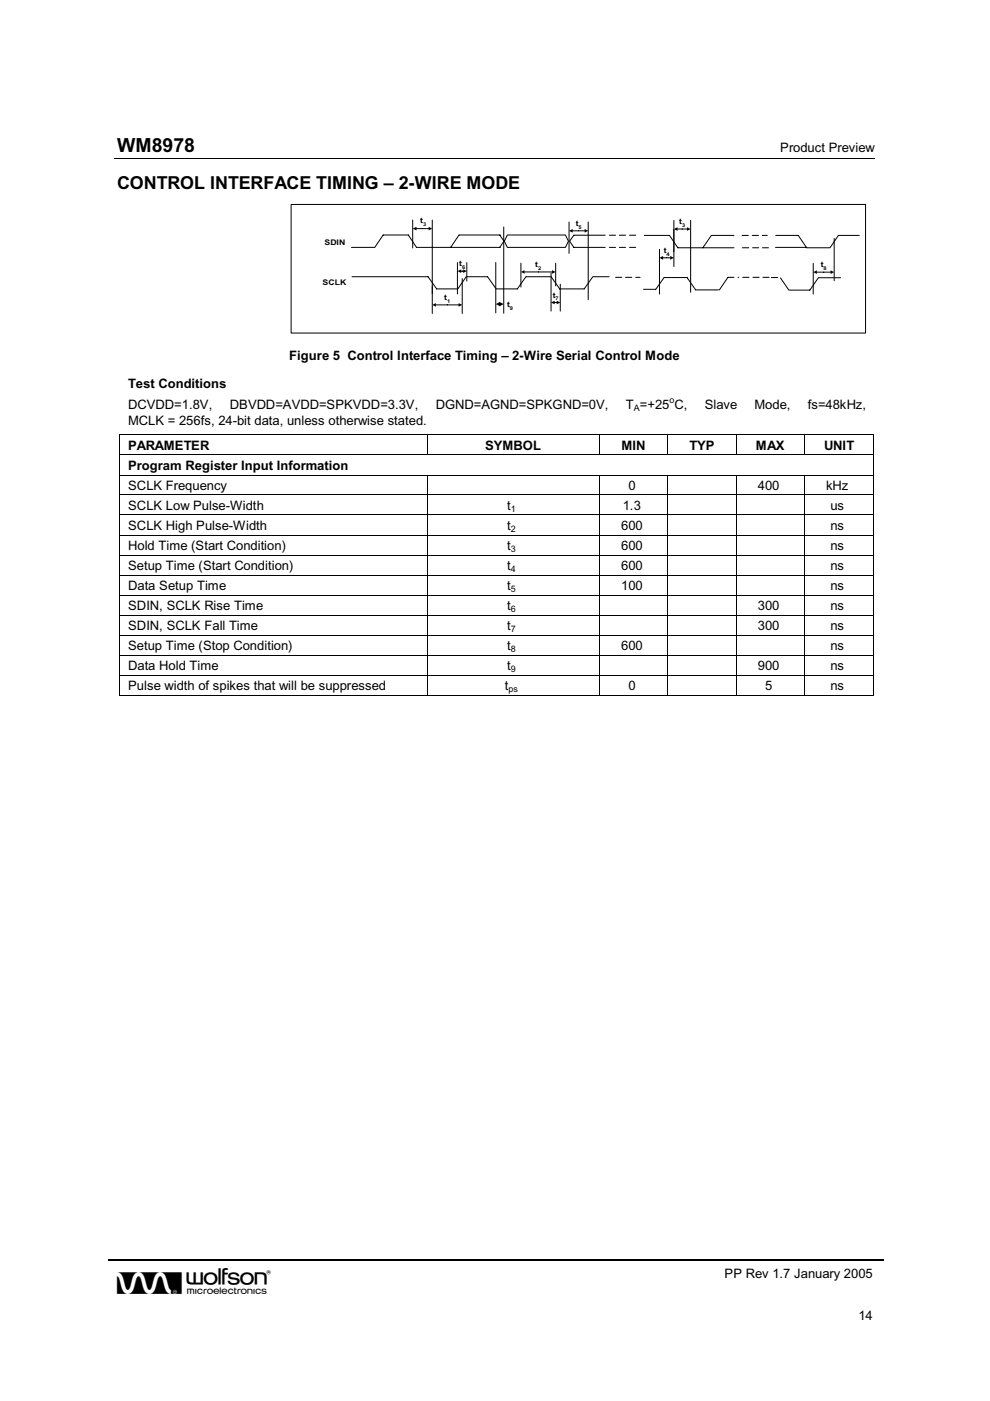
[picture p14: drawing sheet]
<svg xmlns="http://www.w3.org/2000/svg" width="210mm" height="297mm" viewBox="0 0 210 297" stroke-linecap="round" stroke-linejoin="round" font-family="sans-serif">
<defs><g id="words">
<text font-size="6.9" x="24.8" y="274.4">w</text>
<text font-size="4.1" x="24.8" y="32.3">WM8978</text>
<text font-size="3.8" x="24.8" y="40">CONTROL INTERFACE TIMING – 2-WIRE MODE</text>
<g font-size="2.8">
<text x="165.4" y="32.3">Product Preview</text>
<text x="61.3" y="76.4">Figure 5 Control Interface Timing – 2-Wire Serial Control Mode</text>
<text x="27.2" y="82.3">Test Conditions</text>
<text x="27.2" y="86.7">DCVDD=1.8V,</text>
<text x="48.7" y="86.7">DBVDD=AVDD=SPKVDD=3.3V,</text>
<text x="92.4" y="86.7">DGND=AGND=SPKGND=0V,</text>
<text x="132.7" y="86.7">T =+25 C,</text>
<text x="149.4" y="86.7">Slave</text>
<text x="160" y="86.7">Mode,</text>
<text x="171.3" y="86.7">fs=48kHz,</text>
<text x="27.2" y="90.1">MCLK = 256fs, 24-bit data, unless otherwise stated.</text>
<text x="27.2" y="95.4">PARAMETER</text>
<text x="102.9" y="95.4">SYMBOL</text>
<text x="131.7" y="95.4">MIN</text>
<text x="146.2" y="95.4">TYP</text>
<text x="160.3" y="95.4">MAX</text>
<text x="174.7" y="95.4">UNIT</text>
<text x="27.2" y="99.6">Program Register Input Information</text>
<text x="27.2" y="103.9">SCLK Frequency</text>
<text x="133.2" y="103.9">0</text>
<text x="160.7" y="103.9">400</text>
<text x="175.1" y="103.9">kHz</text>
<text x="27.2" y="108.1">SCLK Low Pulse-Width</text>
<text x="27.2" y="112.4">SCLK High Pulse-Width</text>
<text x="107.5" y="108.2">t</text>
<text x="107.5" y="112.4">t</text>
<text x="131.7" y="112.4">600</text>
<text x="132" y="108.2">1.3</text>
<text x="176.1" y="108.2">us</text>
<text x="176.1" y="112.4">ns</text>
<text x="27.2" y="116.6">Hold Time (Start Condition)</text>
<text x="107.5" y="116.6">t</text>
<text x="131.7" y="116.6">600</text>
<text x="176.1" y="116.6">ns</text>
<text x="27.2" y="120.9">Setup Time (Start Condition)</text>
<text x="27.2" y="125.1">Data Setup Time</text>
<text x="107.5" y="120.9">t</text>
<text x="107.5" y="125.1">t</text>
<text x="131.7" y="120.9">600</text>
<text x="131.7" y="125.1">100</text>
<text x="176.1" y="120.9">ns</text>
<text x="176.1" y="125.1">ns</text>
<text x="27.2" y="129.3">SDIN, SCLK Rise Time</text>
<text x="107.5" y="129.4">t</text>
<text x="160.7" y="129.4">300</text>
<text x="176.1" y="129.4">ns</text>
<text x="27.2" y="133.6">SDIN, SCLK Fall Time</text>
<text x="27.2" y="137.8">Setup Time (Stop Condition)</text>
<text x="107.5" y="133.6">t</text>
<text x="107.5" y="137.9">t</text>
<text x="131.7" y="137.9">600</text>
<text x="160.7" y="133.6">300</text>
<text x="176.1" y="133.6">ns</text>
<text x="176.1" y="137.9">ns</text>
<text x="27.2" y="142.1">Data Hold Time</text>
<text x="107.5" y="142.1">t</text>
<text x="160.7" y="142.1">900</text>
<text x="176.1" y="142.1">ns</text>
<text x="27.2" y="146.3">Pulse width of spikes that will be suppressed</text>
<text x="107" y="146.3">t</text>
<text x="133.2" y="146.3">0</text>
<text x="162.2" y="146.3">5</text>
<text x="176.1" y="146.3">ns</text>
<text x="153.6" y="271.1">PP Rev 1.7 January 2005</text>
<text x="182" y="279.9">14</text>
</g>
<g font-size="1.9">
<text x="134.4" y="87">A</text>
<text x="141.9" y="85.3">o</text>
<text x="108.3" y="108.5">1</text>
<text x="108.3" y="112.7">2</text>
<text x="108.3" y="117">3</text>
<text x="108.3" y="121.2">4</text>
<text x="108.3" y="125.5">5</text>
<text x="108.3" y="129.7">6</text>
<text x="108.3" y="133.9">7</text>
<text x="108.3" y="138.2">8</text>
<text x="108.3" y="142.5">9</text>
<text x="107.8" y="146.7">ps</text>
</g>
<g font-size="1.6">
<text x="89.1" y="47.3">t</text>
<text x="122.1" y="47.9">t</text>
<text x="144" y="47.5">t</text>
<text x="68.8" y="52">SDIN</text>
<text x="140.7" y="53.7">t</text>
<text x="97.4" y="56.5">t</text>
<text x="113.5" y="56.6">t</text>
<text x="174" y="56.7">t</text>
<text x="68.4" y="60.5">SCLK</text>
<text x="94.2" y="63.6">t</text>
<text x="107.5" y="65">t</text>
<text x="117.2" y="63.1">t</text>
</g>
<g font-size="1.1">
<text x="89.7" y="47.9">3</text>
<text x="122.7" y="48.6">5</text>
<text x="144.6" y="48.2">3</text>
<text x="98" y="57.1">6</text>
<text x="114.1" y="57.2">2</text>
<text x="141.3" y="54.3">4</text>
<text x="174.6" y="57.3">8</text>
<text x="94.8" y="64.3">1</text>
<text x="108.1" y="65.7">9</text>
<text x="117.8" y="63.7">7</text>
</g>
</g></defs>
<g fill="none" stroke="#000" stroke-width=".21">
<path d="M24.3 33.6h161.2M61.7 43.3h121.8v27.3h-121.8zM74.5 52.5h5l1.7-2.7h5.4l1.7 2.7h17.7M74.6 58.7h16.2l1.8 2.6h4.5l1.7-2.6h4.6l1.8 2.6h4.5l1.8-2.6M97.3 49.8l-1.8 2.7M97.4 49.8h8.6M106 49.8l.8 1.3-.8 1.4M107.6 49.8h12.3l.6 1.3-.6 1.4h-12.3l-.7-1.4zM111.6 58.7h5.2M116.9 58.7l1.8 2.6M125.7 58.7l-1.8 2.6h-5.3M125.8 58.7h3.4"/>
<path d="M128.3 49.9h-6.6l-.9 1.2 .9 1.4h6.6M129.2 52.5h1.3M129.2 49.9h1.3M130.5 58.8h1.3M131.3 52.5h1.3M131.3 49.9h1.3M132.6 58.8h1.3M133.5 52.5h1.3M133.5 49.9h1.3M134.8 58.8h.9"/>
</g>
<path d="M23 267h82.1M105.4 267h81.9" fill="none" stroke="#000" stroke-width=".34"/>
<path d="M105.1 266.9h.3v.3h-.3z" fill="#000"/>
<path d="M87.5 46.7v5.9zM91.7 46.7v15.6z" fill-rule="evenodd" fill="#fff" stroke="#000" stroke-width=".21"/>
<path d="M88.2 48.5h2.8" fill="none" stroke="#000" stroke-width=".21"/>
<path d="M87.5 48.5l.8-.4v.8zM90.9 48.1l.8 .4-.8 .4z" fill="#000"/>
<path d="M91.7 60.6v5.9zM98 59.1v7.4z" fill-rule="evenodd" fill="#fff" stroke="#000" stroke-width=".21"/>
<path d="M92.3 64.6h5" fill="none" stroke="#000" stroke-width=".21"/>
<path d="M91.7 64.6l.7-.3v.7zM97.2 64.3l.8 .3-.8 .4z" fill="#000"/>
<path d="M97 55.7v6.6zM99 55.7v3.9z" fill-rule="evenodd" fill="#fff" stroke="#000" stroke-width=".21"/>
<path d="M97.7 57.5h.6" fill="none" stroke="#000" stroke-width=".21"/>
<path d="M97 57.5l.8-.4v.8zM98.2 57.1l.8 .4-.8 .4z" fill="#000"/>
<path d="M110.4 55.8v5.1zM117.8 55.8v4.8z" fill-rule="evenodd" fill="#fff" stroke="#000" stroke-width=".21"/>
<path d="M111.1 57.7h6" fill="none" stroke="#000" stroke-width=".21"/>
<path d="M110.4 57.7l.8-.4v.7zM117.1 57.3l.7 .4-.7 .3z" fill="#000"/>
<path d="M116.8 57.9v8.1zM118.8 60.2v5.8z" fill-rule="evenodd" fill="#fff" stroke="#000" stroke-width=".21"/>
<path d="M117.5 64.1h.6" fill="none" stroke="#000" stroke-width=".21"/>
<path d="M116.8 64.1l.8-.3v.7zM118 63.8l.8 .3-.8 .4z" fill="#000"/>
<path d="M120.6 47.1v6.6zM124.7 47.1v16.4z" fill-rule="evenodd" fill="#fff" stroke="#000" stroke-width=".21"/>
<g fill="none" stroke="#000" stroke-width=".21">
<path d="M121.3 48.9h2.8M136.6 49.9h5.3l1.8 2.6h11.9M140.8 58.8l-1.8 2.6M140.8 58.8h4.9l1.8 2.7h4.9M154.3 58.8l-1.8 2.7M154.3 58.8h1.3M155.6 49.9h-4.8l-1.8 2.6M156.5 58.8h.1M157.4 49.9h1.3M157.4 52.5h1.3M157.5 58.8h1.3M159.5 49.9h1.3"/>
<path d="M159.6 52.5h1.3M159.6 58.8h1.4M161.6 49.9h1.1M161.7 52.5h1.2M161.8 58.8h1.3M163.5 58.8h1.4M164.4 52.5h6.6M164.5 49.9h4.7l1.8 2.6h5l1.8-2.6h4.4M165.5 58.9l1.8 2.6h4.4l1.8-2.6M173.6 58.9h4.6M136.4 61.3h2.5"/>
</g>
<path d="M120.6 48.9l.8-.3v.7zM124 48.6l.7 .3-.7 .4z" fill="#000"/>
<path d="M139.8 52.9v9.5zM142.9 48.6v7.9z" fill-rule="evenodd" fill="#fff" stroke="#000" stroke-width=".21"/>
<path d="M140.5 54.7h1.7" fill="none" stroke="#000" stroke-width=".21"/>
<path d="M139.8 54.7l.8-.4v.8zM142.1 54.3l.8 .4-.8 .4z" fill="#000"/>
<path d="M142.9 46.7v6.7zM146.4 46.7v15.3z" fill-rule="evenodd" fill="#fff" stroke="#000" stroke-width=".21"/>
<path d="M143.5 48.6h2.3" fill="none" stroke="#000" stroke-width=".21"/>
<path d="M142.9 48.6l.7-.4v.7zM145.7 48.2l.7 .4-.7 .3z" fill="#000"/>
<path d="M172.4 55.8v6.6zM176.9 50.5v9z" fill-rule="evenodd" fill="#fff" stroke="#000" stroke-width=".21"/>
<g fill="none" stroke="#000" stroke-width=".21">
<path d="M105.1 55.7v10.6M106.8 48.1v18.3M173.1 57.7h3.1M105.9 64.5h.1M25.3 92.3v4.1M25.3 96.5v4.1M25.4 96.5h65.1M25.6 92.2h64.9M90.6 92.3v4.1M90.6 92.2h36.4M90.6 96.5h36.4M127.1 92.3v4.1"/>
<path d="M127.1 92.2h14.4M127.1 96.5h14.4M141.6 92.3v4.1M141.6 92.2h14.4M141.6 96.5h14.4M156.1 92.3v4.1M156.2 92.2h14.3M156.2 96.5h14.3M170.6 92.3v4.1M170.7 92.2h14.3M170.7 96.5h14.3M185.1 92.3v4.1"/>
<path d="M185.1 96.5v4.1M25.3 100.8v4.1M25.3 105v4.1M25.3 109.3v4.1M25.3 113.5v4.1M25.3 117.8v4M25.4 100.7h65.1M25.4 104.9h65.1M25.4 109.2h65.1M25.4 113.4h65.1M25.4 117.7h65.1M90.6 100.8v4.1"/>
<path d="M90.6 105v4.1M90.6 109.3v4.1M90.6 113.5v4.1M90.6 117.8v4M90.6 100.7h36.4M90.6 104.9h36.4M90.6 109.2h36.4M90.6 113.4h36.4M90.6 117.7h36.4M127.1 100.8v4.1M127.1 105v4.1M127.1 109.3v4.1"/>
<path d="M127.1 113.5v4.1M127.1 117.8v4M127.1 100.7h14.4M127.1 104.9h14.4M127.1 109.2h14.4M127.1 113.4h14.4M127.1 117.7h14.4M141.6 100.8v4.1M141.6 105v4.1M141.6 109.3v4.1M141.6 113.5v4.1M141.6 117.8v4"/>
<path d="M141.6 100.7h14.4M141.6 104.9h14.4M141.6 109.2h14.4M141.6 113.4h14.4M141.6 117.7h14.4M156.1 100.8v4.1M156.1 105v4.1M156.1 109.3v4.1M156.1 113.5v4.1M156.1 117.8v4M156.2 100.7h14.3M156.2 104.9h14.3"/>
<path d="M156.2 109.2h14.3M156.2 113.4h14.3M156.2 117.7h14.3M170.6 100.8v4.1M170.6 105v4.1M170.6 109.3v4.1M170.6 113.5v4.1M170.6 117.8v4M170.7 100.7h14.3M170.7 104.9h14.3M170.7 109.2h14.3M170.7 113.4h14.3"/>
<path d="M170.7 117.7h14.3M185.1 100.8v4.1M185.1 105v4.1M185.1 109.3v4.1M185.1 113.5v4.1M185.1 117.8v4M25.3 122v4.1M25.3 126.2v4.1M25.3 130.5v4.1M25.3 134.7v4.1M25.3 139v4M25.4 121.9h65.1"/>
<path d="M25.4 126.2h65.1M25.4 130.4h65.1M25.4 134.7h65.1M25.4 138.9h65.1M90.6 122v4.1M90.6 126.2v4.1M90.6 130.5v4.1M90.6 134.7v4.1M90.6 139v4M90.6 121.9h36.4M90.6 126.2h36.4M90.6 130.4h36.4"/>
<path d="M90.6 134.7h36.4M90.6 138.9h36.4M127.1 122v4.1M127.1 126.2v4.1M127.1 130.5v4.1M127.1 134.7v4.1M127.1 139v4M127.1 121.9h14.4M127.1 126.2h14.4M127.1 130.4h14.4M127.1 134.7h14.4M127.1 138.9h14.4"/>
<path d="M141.6 122v4.1M141.6 126.2v4.1M141.6 130.5v4.1M141.6 134.7v4.1M141.6 139v4M141.6 121.9h14.4M141.6 126.2h14.4M141.6 130.4h14.4M141.6 134.7h14.4M141.6 138.9h14.4M156.1 122v4.1M156.1 126.2v4.1"/>
<path d="M156.1 130.5v4.1M156.1 134.7v4.1M156.1 139v4M156.2 121.9h14.3M156.2 126.2h14.3M156.2 130.4h14.3M156.2 134.7h14.3M156.2 138.9h14.3M170.6 122v4.1M170.6 126.2v4.1M170.6 130.5v4.1M170.6 134.7v4.1"/>
<path d="M170.6 139v4M170.7 121.9h14.3M170.7 126.2h14.3M170.7 130.4h14.3M170.7 134.7h14.3M170.7 138.9h14.3M185.1 122v4.1M185.1 126.2v4.1M185.1 130.5v4.1M185.1 134.7v4.1M185.1 139v4M25.3 143.2v4.1"/>
<path d="M25.4 143.1h65.1M25.4 147.4h65.1M90.6 143.2v4.1M90.6 143.1h36.4M90.6 147.4h36.4M127.1 143.2v4.1M127.1 143.1h14.4M127.1 147.4h14.4M141.6 143.2v4.1M141.6 143.1h14.4M141.6 147.4h14.4M156.1 143.2v4.1"/>
<path d="M156.2 143.1h14.3M156.2 147.4h14.3M170.6 143.2v4.1M170.7 143.1h14.3M170.7 147.4h14.3M185.1 143.2v4.1"/>
</g>
<path d="M172.4 57.7l.8-.4v.8zM176.1 57.3l.8 .4-.8 .4zM105.9 64l.9 .5-.9 .4zM105.1 64.5l.9-.5v.9z" fill="#000"/>
<g fill="#000">
<path d="M25.2 92.1h.2v.2h-.2zM25.2 96.4l.2 .1zM25.4 92.1h.2v.2h-.2zM90.5 92.1h.1v.2h-.1zM90.5 96.4l.1 .1zM127 92.1l.1 .2zM127 96.4l.1 .1zM141.5 92.1h.1v.2h-.1zM141.5 96.4l.1 .1zM156 92.1h.2v.2h-.2zM156 96.4l.2 .1zM170.5 92.1h.2v.2h-.2z"/>
<path d="M170.5 96.4l.2 .1zM185 92.1h.2v.2h-.2zM185 96.4l.2 .1zM25.2 100.6h.2v.2h-.2zM25.2 104.9h.2v.1h-.2zM25.2 109.1h.2v.2h-.2zM25.2 113.4l.2 .1zM25.2 117.6h.2v.2h-.2zM90.5 100.6h.1v.2h-.1zM90.5 104.9h.1v.1h-.1zM90.5 109.1h.1v.2h-.1zM90.5 113.4l.1 .1z"/>
<path d="M90.5 117.6h.1v.2h-.1zM127 100.6l.1 .2zM127 104.9l.1 .1zM127 109.1l.1 .2zM127 113.4l.1 .1zM127 117.6l.1 .2zM141.5 100.6h.1v.2h-.1zM141.5 104.9h.1v.1h-.1zM141.5 109.1h.1v.2h-.1zM141.5 113.4l.1 .1zM141.5 117.6h.1v.2h-.1zM156 100.6h.2v.2h-.2z"/>
<path d="M156 104.9h.2v.1h-.2zM156 109.1h.2v.2h-.2zM156 113.4l.2 .1zM156 117.6h.2v.2h-.2zM170.5 100.6h.2v.2h-.2zM170.5 104.9h.2v.1h-.2zM170.5 109.1h.2v.2h-.2zM170.5 113.4l.2 .1zM170.5 117.6h.2v.2h-.2zM185 100.6h.2v.2h-.2zM185 104.9h.2v.1h-.2zM185 109.1h.2v.2h-.2z"/>
<path d="M185 113.4l.2 .1zM185 117.6h.2v.2h-.2zM25.2 121.8h.2v.2h-.2zM25.2 126.1h.2v.1h-.2zM25.2 130.3l.2 .2zM25.2 134.6h.2v.1h-.2zM25.2 138.8h.2v.2h-.2zM90.5 121.8h.1v.2h-.1zM90.5 126.1h.1v.1h-.1zM90.5 130.3l.1 .2zM90.5 134.6h.1v.1h-.1zM90.5 138.8h.1v.2h-.1z"/>
<path d="M127 121.8l.1 .2zM127 126.1l.1 .1zM127 130.3l.1 .2zM127 134.6l.1 .1zM127 138.8l.1 .2zM141.5 121.8h.1v.2h-.1zM141.5 126.1h.1v.1h-.1zM141.5 130.3l.1 .2zM141.5 134.6h.1v.1h-.1zM141.5 138.8h.1v.2h-.1zM156 121.8h.2v.2h-.2zM156 126.1h.2v.1h-.2z"/>
<path d="M156 130.3l.2 .2zM156 134.6h.2v.1h-.2zM156 138.8h.2v.2h-.2zM170.5 121.8h.2v.2h-.2zM170.5 126.1h.2v.1h-.2zM170.5 130.3l.2 .2zM170.5 134.6h.2v.1h-.2zM170.5 138.8h.2v.2h-.2zM185 121.8h.2v.2h-.2zM185 126.1h.2v.1h-.2zM185 130.3l.2 .2zM185 134.6h.2v.1h-.2z"/>
<path d="M185 138.8h.2v.2h-.2zM25.2 143h.2v.2h-.2zM25.2 147.3l.2 .1zM90.5 143h.1v.2h-.1zM90.5 147.3l.1 .1zM127 143l.1 .2zM127 147.3l.1 .1zM141.5 143h.1v.2h-.1zM141.5 147.3l.1 .1zM156 143h.2v.2h-.2zM156 147.3l.2 .1zM170.5 143h.2v.2h-.2z"/>
<path d="M170.5 147.3l.2 .1zM185 143h.2v.2h-.2zM185 147.3l.2 .1z"/>
</g>
<use href="#words"/>
</svg>
